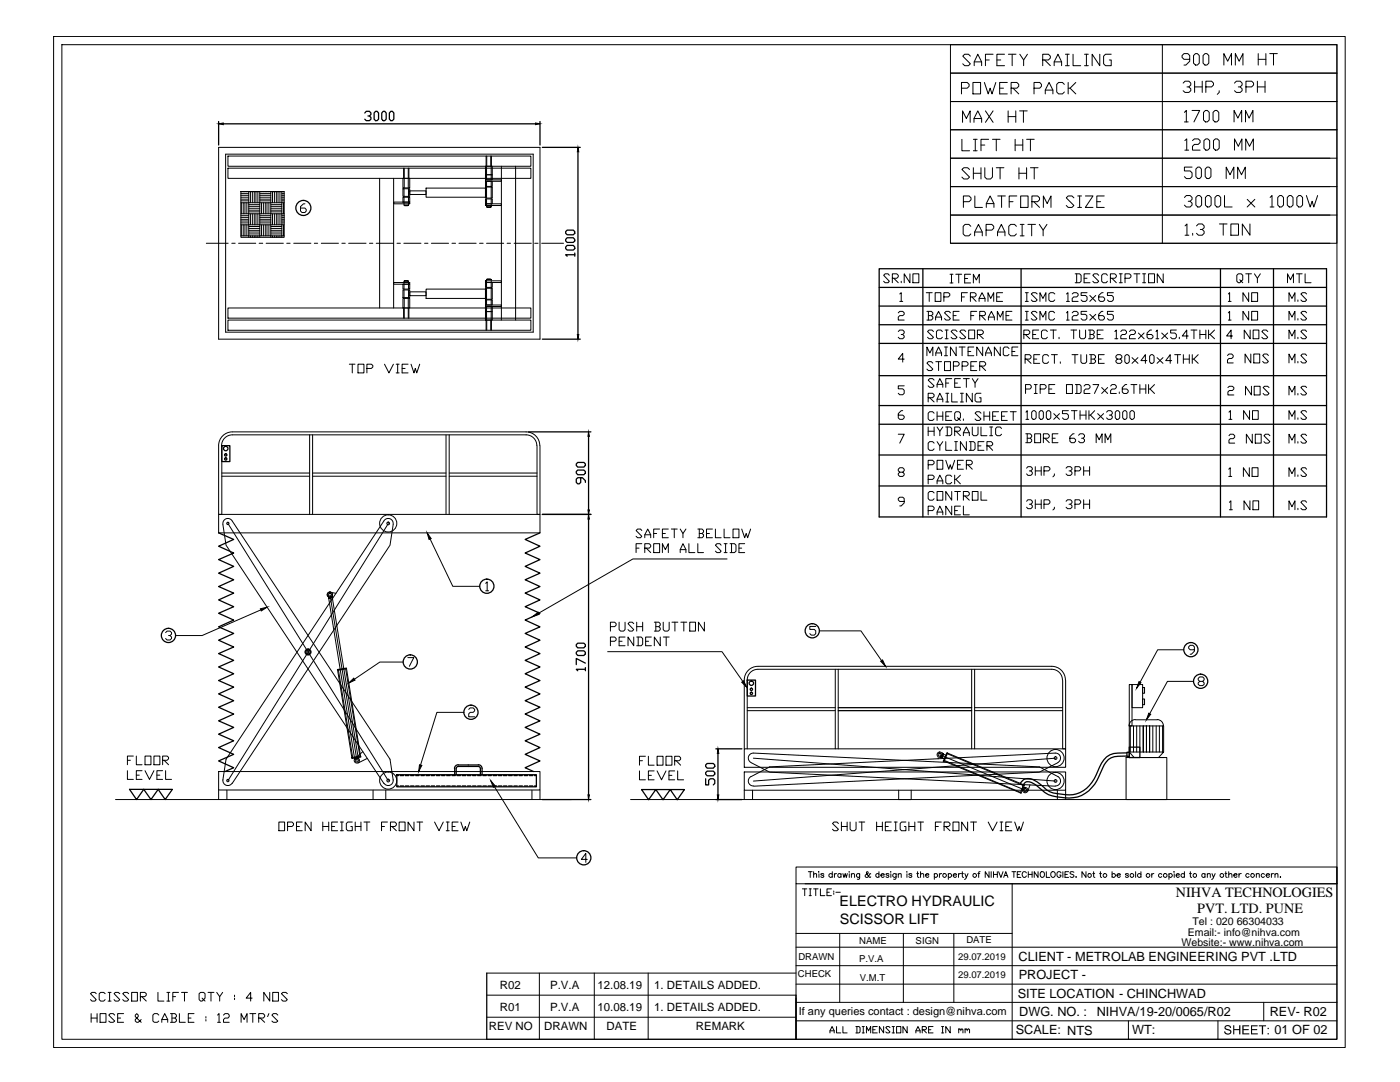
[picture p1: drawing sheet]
<svg xmlns="http://www.w3.org/2000/svg" width="279mm" height="216mm" viewBox="0 0 279 216" stroke-linecap="round" stroke-linejoin="round" font-family="sans-serif">
<defs><g id="words">
<g font-size="2.9">
<text x="167.5" y="180.9">ELECTRO HYDRAULIC</text>
<text x="167.6" y="184.4">SCISSOR LIFT</text>
</g>
<g font-size="2.8">
<text x="234.7" y="179">NIHVA TECHNOLOGIES</text>
<text x="238.9" y="182.2">PVT. LTD. PUNE</text>
</g>
<g font-size="2.5">
<text x="203.3" y="191.8">CLIENT - METROLAB ENGINEERING PVT .LTD</text>
<text x="203.3" y="195.4">PROJECT -</text>
<text x="203.1" y="199.1">SITE LOCATION - CHINCHWAD</text>
<text x="203.4" y="202.7">DWG. NO. :</text>
<text x="218.9" y="202.7">NIHVA/19-20/0065/R02</text>
<text x="253.4" y="202.7">REV- R02</text>
<text x="202.7" y="206.4">SCALE: NTS</text>
<text x="225.9" y="206.4">WT:</text>
<text x="254.4" y="206.4">01 OF 02</text>
</g>
<g font-size="2.3">
<text x="99.8" y="197.3">R02</text>
<text x="109.8" y="197.3">P.V.A</text>
<text x="119.2" y="197.3">12.08.19</text>
<text x="130.5" y="197.3">1. DETAILS ADDED.</text>
<text x="99.8" y="201.7">R01</text>
<text x="109.8" y="201.7">P.V.A</text>
<text x="119.2" y="201.7">10.08.19</text>
<text x="130.5" y="201.7">1. DETAILS ADDED.</text>
<text x="97.6" y="205.6">REV NO</text>
<text x="108.6" y="205.6">DRAWN</text>
<text x="121.1" y="205.6">DATE</text>
<text x="138.9" y="205.6">REMARK</text>
</g>
<text font-size="2.2" x="159.4" y="202.5">If any queries contact : design@nihva.com</text>
<g font-size="2.1">
<text x="238" y="184.6">Tel : 020 66304033</text>
<text x="235.8" y="188.8">Website:- www.nihva.com</text>
<text x="237.1" y="186.8">Email:- info@nihva.com</text>
</g>
<g font-size="1.9">
<text x="159.3" y="191.6">DRAWN</text>
<text x="171.5" y="188.3">NAME</text>
<text x="171.5" y="192">P.V.A</text>
<text x="182.7" y="188.3">SIGN</text>
<text x="191.2" y="191.5">29.07.2019</text>
<text x="192.9" y="188.2">DATE</text>
<text x="159.2" y="194.9">CHECK</text>
<text x="171.6" y="195.7">V.M.T</text>
<text x="191.2" y="195.1">29.07.2019</text>
</g>
</g></defs>
<!-- layer: 0 -->
<g fill="none" stroke="#000" stroke-width=".2">
<path d="M10.7 7.3h257.8v201.7h-257.8zM12.3 8.9h254.5v198.5h-254.5zM189.7 8.9h77.1v39.6h-77.1zM189.7 14.6h77.1M191.9 17.6h1.1l.4-.4v-.4l-.4-.3h-1.1v2.2M193.7 11.2l-.4-.4h-.8l-.4 .4 1.6 1.5-.4 .4h-.8l-.4-.4M194.2 16.5h1.5v2.2h-1.5zM194.4 13.1v-.8l.7-1.5 .8 1.5v.8M194.4 12.3h1.5M196.5 16.5l.7 2.2 .4-1.1 .4 1.1 .7-2.2M196.7 12h.7M198.2 10.8h-1.5v2.3"/>
<path d="M199 12h.7M199.5 17.6h.8M200.5 10.8h-1.5v2.3h1.5M201 16.5h-1.5v2.2h1.5M201.2 10.8h1.6M201.8 17.6h1.1l.4-.4v-.4l-.4-.3h-1.1v2.2M202 10.8v2.3M202.2 17.6l1.1 1.1M203.5 10.8l.8 1.2v1.1M205 10.8l-.7 1.2M206.4 17.6h1.1l.3-.4v-.4l-.3-.3h-1.1v2.2M208.1 12h1.1l.4-.4v-.4l-.4-.4h-1.1v2.3"/>
<path d="M208.5 12l1.1 1.1M208.6 18.7v-.7l.8-1.5 .7 1.5v.7M208.6 18h1.5M210.4 13.1v-.8l.7-1.5 .8 1.5v.8M210.4 12.3h1.5M212.4 16.8l-.4-.3h-.7l-.4 .3v1.6l.4 .3h.7l.4-.3M212.6 13.1h.8M212.6 10.8h.8M213 10.8v2.3M213.2 16.5v2.2M213.6 17.6l1.1 1.1M214.2 10.8v2.3h1.5"/>
<path d="M214.7 16.5l-1.1 1.1h-.4M216.4 13.1h.8M216.4 10.8h.8M216.8 10.8v2.3M219.5 10.8v2.3l-1.5-2.3v2.3M221.8 10.8h-1.2l-.4 .4v1.5l.4 .4h1.2v-1.1h-.4M232 8.9v39.6M236.1 16.6l.4-.4h.8l.3 .4v.4l-.3 .3h-.4M237.3 17.3l.3 .4v.4l-.3 .3h-.8l-.4-.3M237.4 11.8h-1.1l-.4-.3v-.4l.4-.4h.8l.3 .4v1.1l-.7 .8h-.4M238.2 11.1l.4-.4h.4l.3 .4v1.5l-.3 .4h-.4l-.4-.4zM238.4 16.2v2.2"/>
<path d="M238.4 17.3h1.5M239.9 16.2v2.2M240.1 11.1l.4-.4h.4l.3 .4v1.5l-.3 .4h-.4l-.4-.4zM240.7 17.3h1.1l.4-.3v-.4l-.4-.4h-1.1v2.2M243.3 18.1v.3l-.4 .4M244.2 13v-2.3l.8 1.5 .8-1.5v2.3M246.4 16.6l.3-.4h.8l.4 .4v.4l-.4 .3h-.4M246.5 13v-2.3l.8 1.5 .8-1.5v2.3M247.5 17.3l.4 .4v.4l-.4 .3h-.8l-.3-.3M248.7 17.3h1.1l.4-.3v-.4l-.4-.4h-1.1v2.2M250.9 17.3h1.6M250.9 16.2v2.2"/>
<path d="M251.1 10.7v2.3M251.1 11.8h1.5M252.5 16.2v2.2M252.6 10.7v2.3M253.4 10.7h1.5M254.2 10.7v2.3M43.6 29.4h64.2v38.3h-64.2zM45 30.8h61.4v35.5h-61.4zM45.5 31.1h60.4v2.1h-60.4zM45.5 33.6h60.4v2h-60.4zM48.1 38.2h8.6v9.2h-8.6zM48.1 38.3h8.6"/>
<path d="M48.1 39.7h1.5M48.1 39.4h1.5M48.1 39h1.5M48.1 38.6h1.5M48.2 38.2v.1M48.5 38.2v.1M48.9 38.2v.1M49.3 38.2v.1M49.6 38.2v9.2M50 38.3v2.2M50.4 38.3v2.2M50.7 38.3v2.2"/>
<path d="M51.1 38.3v2.2M51.5 38.3v2.2M51.8 38.2v9.2M51.8 39.7h2.2M51.8 39.4h2.2M51.8 39h2.2M51.8 38.6h2.2M52.2 38.2v.1M52.6 38.2v.1M52.9 38.2v.1M53.3 38.2v.1M53.7 38.2v.1"/>
<path d="M54 38.2v9.2M54.4 38.3v2.2M54.8 38.3v2.2M55.1 38.3v2.2M55.5 38.3v2.2M55.9 38.3v2.2M56.2 38.2v9.2M56.2 39.7h.5M56.2 39.4h.5M56.2 39h.5M56.2 38.6h.5M56.6 38.2v.1"/>
<path d="M75.8 35.6v25.9M78.6 35.6v25.9M80.4 37.7h1.4v1.5h-1.4zM80.4 35.6h1.4v1.9h-1.4zM80.4 39.4h1.4v.9h-1.4zM80.5 33.6v2M80.6 37.7v1.5M80.6 39.4v1.5M80.7 33.6v3.9M81.5 33.6v3.9M81.5 37.7v1.5M81.5 39.4v1.5"/>
<path d="M81.6 33.6v2M81.8 38.1h3.2v.7h-3.2zM85 37.5h11.9v1.9h-11.9zM96.9 37.3h1.3v2.2h-1.3zM96.9 35.9h3.2v.3h-3.2zM96.9 36.2h1.3v1h-1.3zM96.9 34.9h1.3v1h-1.3zM96.9 33.2h1.3v1.7h-1.3zM96.9 39.7h1.3v1h-1.3zM97 31.1v2.1M97.1 33.2v2.7M97.1 36.2v1"/>
<path d="M97.1 37.3v2.2M97.1 39.7v1.6M97.1 31.1v2.1M97.9 31.1v2.1M98 33.2v2.7M98 36.2v1M98 37.3v2.2M98 39.7v1.6M98.1 31.1v2.1M100.1 33.2v30.7M102.9 33.2v30.7M189.7 37.2h77.1"/>
<path d="M189.7 31.6h77.1M189.7 25.9h77.1M189.7 20.3h77.1M192 27.8v2.3h1.5M192.1 24.4v-2.3l.8 1.6 .7-1.6v2.3M193.5 33.8l-.4-.3h-.8l-.3 .3 1.5 1.5-.4 .4h-.8l-.3-.4M194.3 33.5v2.2M194.3 34.6h1.5M194.3 27.8h.7M194.3 30.1h.7M194.4 24.4v-.7l.7-1.6 .8 1.6v.7M194.4 23.7h1.5"/>
<path d="M194.5 39.1v2.3h1.6M194.6 27.8v2.3M195.8 33.5v2.2M195.8 28.9h.7M196.5 33.5v1.8l.4 .4h.8l.4-.4v-1.8M196.7 22.1l1.5 2.3M197.3 27.8h-1.5v2.3M198.1 27.8h1.5M198.2 22.1l-1.5 2.3M198.8 33.5h1.5M198.8 27.8v2.3M199.1 39.1h1.5"/>
<path d="M199.6 33.5v2.2M199.9 39.1v2.3M201.2 22.1v2.3M201.2 23.3h1.5M202.6 28.9h1.5M202.6 27.8v2.3M202.7 22.1v2.3M202.9 39.1h-1.5v2.3M203.4 34.6h1.5M203.4 33.5v2.2M203.5 22.1h1.5M203.7 39.1h1.5v2.3h-1.5z"/>
<path d="M204.1 27.8v2.3M204.2 22.1v2.3M204.9 33.5v2.2M204.9 27.8h1.5M205.6 33.5h1.6M205.6 27.8v2.3M206.4 33.5v2.2M214.3 39.5l-.4-.4h-.7l-.4 .4 1.5 1.5-.4 .4h-.7l-.4-.4M215.1 39.1h.7M215.5 39.1v2.3M216.6 39.1h1.5l-1.5 2.3h1.5M220.4 39.1h-1.5v2.3h1.5"/>
<path d="M236.4 39.4l.4-.4h.7l.4 .4v.4l-.4 .4h-.4M236.4 22.4l.4-.4v2.3M236.4 24.3h.7M236.5 28.1l.3-.4v2.3M236.5 30h.7M237.9 33.3h-1.5v.8h1.1l.4 .4v.7l-.4 .4h-.7l-.4-.4M237.9 22h1.5l-1.1 2.3M238 28.1l.4-.4h.7l.4 .4v.3l-.4 .4h-.7l-.4 .4v.8h1.5M238.7 39.4l.3-.4h.4l.4 .4v1.5l-.4 .4h-.4l-.3-.4zM238.7 33.7l.3-.4h.4l.4 .4v1.5l-.4 .4h-.4l-.3-.4zM240.2 22.4l.4-.4h.3l.4 .4v1.5l-.4 .4h-.3l-.4-.4zM240.3 28.1l.4-.4h.3l.4 .4v1.5l-.4 .4h-.3l-.4-.4z"/>
<path d="M240.5 33.7l.4-.4h.4l.4 .4v1.5l-.4 .4h-.4l-.4-.4zM240.6 39.4l.3-.4h.4l.4 .4v1.5l-.4 .4h-.4l-.3-.4zM242.1 22.4l.4-.4h.4l.3 .4v1.5l-.3 .4h-.4l-.4-.4zM242.2 28.1l.4-.4h.3l.4 .4v1.5l-.4 .4h-.3l-.4-.4zM242.5 39.4l.4-.4h.3l.4 .4v1.5l-.4 .4h-.3l-.4-.4zM244.4 39v2.3h1.5M244.7 35.6v-2.3l.8 1.6 .7-1.6v2.3M246.3 24.3v-2.3l.7 1.6 .8-1.6v2.3M246.4 30v-2.3l.7 1.5 .7-1.5v2.3M247 35.6v-2.3l.8 1.6 .7-1.6v2.3M248.6 24.3v-2.3l.7 1.6 .7-1.6v2.3M248.6 30v-2.3l.8 1.5 .7-1.5v2.3"/>
<path d="M248.9 39.8l1.5 1.5M250.4 39.8l-1.5 1.5M253.5 39.4l.4-.4v2.3M255 39.4l.4-.4h.4l.3 .4v1.5l-.3 .4h-.4l-.4-.4zM256.9 39.4l.4-.4h.4l.3 .4v1.5l-.3 .4h-.4l-.4-.4zM258.8 39.4l.4-.4h.4l.4 .4v1.5l-.4 .4h-.4l-.4-.4zM260.7 39l.8 2.3 .4-1.1 .3 1.1 .8-2.3M41.2 48.5h4.3M46.3 48.5h.6M47.6 48.5h3.4M48.1 40.5h8.6M48.1 42.7h8.6"/>
<path d="M48.1 44.9h8.6M48.1 47.1h8.6M48.1 40.1h1.5M48.1 44.5h1.5M48.1 44.1h1.5M48.1 43.8h1.5M48.1 43.4h1.5M48.1 43h1.5M48.2 40.5v2.2M48.2 44.9v2.2M48.5 40.5v2.2M48.5 44.9v2.2"/>
<path d="M48.9 40.5v2.2M48.9 44.9v2.2M49.3 40.5v2.2M49.3 44.9v2.2M49.6 42.3h2.2M49.6 46.7h2.2M49.6 41.9h2.2M49.6 46.3h2.2M49.6 41.6h2.2M49.6 46h2.2M49.6 41.2h2.2M49.6 45.6h2.2"/>
<path d="M49.6 40.8h2.2M49.6 45.2h2.2M50 42.7v2.2M50 47.1v.3M50.4 42.7v2.2M50.4 47.1v.3M50.7 42.7v2.2M50.7 47.1v.3M51.1 42.7v2.2M51.1 47.1v.3M51.5 42.7v2.2M51.5 47.1v.3"/>
<path d="M51.7 48.5h.7M51.8 40.1h2.2M51.8 44.5h2.2M51.8 44.1h2.2M51.8 43.8h2.2M51.8 43.4h2.2M51.8 43h2.2M52.2 40.5v2.2M52.2 44.9v2.2M52.6 40.5v2.2M52.6 44.9v2.2M52.9 40.5v2.2"/>
<path d="M52.9 44.9v2.2M53.1 48.5h3.4M53.3 40.5v2.2M53.3 44.9v2.2M53.7 40.5v2.2M53.7 44.9v2.2M54 42.3h2.2M54 46.7h2.2M54 41.9h2.2M54 46.3h2.2M54 41.6h2.2M54 46h2.2"/>
<path d="M54 41.2h2.2M54 45.6h2.2M54 40.8h2.2M54 45.2h2.2M54.4 42.7v2.2M54.4 47.1v.3M54.8 42.7v2.2M54.8 47.1v.3M55.1 42.7v2.2M55.1 47.1v.3M55.5 42.7v2.2M55.5 47.1v.3"/>
<path d="M55.9 42.7v2.2M55.9 47.1v.3M56.2 40.1h.5M56.2 44.5h.5M56.2 44.1h.5M56.2 43.8h.5M56.2 43.4h.5M56.2 43h.5M56.6 40.5v2.2M56.6 44.9v2.2M57.2 48.5h.7M58.6 48.5h3.4"/>
<path d="M60.9 40.7h-.3l-.6 .5v.9l.3 .3h.6l.2-.3v-.3l-.2-.3h-.9M62.7 48.5h.7M64.1 48.5h3.4M68.2 48.5h.7M69.6 48.5h3.5M73.7 48.5h.7M75.1 48.5h3.4M78.6 40.3h3.2v.4h-3.2zM78.6 56.4h3.2v.3h-3.2zM79.2 48.5h.7M80.4 57.9h1.4v1.5h-1.4zM80.4 59.5h1.4v2h-1.4z"/>
<path d="M80.4 56.7h1.4v1h-1.4zM80.6 48.5h3.4M80.6 40.9h.9l-.1 .1h-.6zM80.6 56.1l.2-.1h.6l.1 .1zM80.6 56.1v1.6M80.6 57.9v1.5M80.7 59.5v4M81.5 59.5v4M81.5 56.1v1.6M81.5 57.9v1.5M81.8 58.2h3.2v.8h-3.2zM84.7 48.5h.7"/>
<path d="M85 57.7h11.9v1.8h-11.9zM86.1 48.5h3.4M90.2 48.5h.7M91.6 48.5h3.4M95.7 48.5h.7M96.9 40.7h3.2v.3h-3.2zM96.9 57.5h1.3v2.2h-1.3zM96.9 59.8h1.3v1.1h-1.3zM96.9 56h3.2v.4h-3.2zM96.9 56.4h1.3v.9h-1.3zM97.1 41.3h.9l-.1 .1h-.7zM97.1 55.8l.1-.1 .8 .1z"/>
<path d="M97.1 55.8v1.5M97.1 57.5v2.2M97.1 59.8v1.1M97.1 48.5h3.4M98 55.8v1.5M98 57.5v2.2M98 59.8v1.1M101.2 48.5h.7M102.6 48.5h3.4M106.7 48.5h.7M108.1 48.5h4.4M177.5 54.9l-.3-.3h-.6l-.3 .3 1.2 1.2-.3 .3h-.6l-.3-.3"/>
<path d="M178.1 55.5h.9l.3-.3v-.3l-.3-.3h-.9v1.8M178.4 55.5l.9 .9M179.6 58.7l.3-.3v1.7M179.9 56.1v.3M181.6 54.6v1.8l-1.1-1.8v1.8M182.2 54.6h1.2v1.8h-1.2zM184.9 58.4h1.1M185.4 58.4v1.7M186.6 58.4h1.2v1.7h-1.2zM188.4 59.3h.9l.3-.3v-.3l-.3-.3h-.9v1.7M189.6 54.7h.6M189.6 56.5h.6"/>
<path d="M189.7 48.5h75.7M189.7 42.9h77.1M189.9 54.7v1.8M190.7 54.7h1.2M191.3 54.7v1.8M191.9 59.3h.6M192.3 40.2h1.1l.4-.3v-.4l-.4-.4h-1.1v2.3M192.5 55.6h.6M193.1 58.4h-1.2v1.7M193.7 59.3h.8l.3-.3v-.3l-.3-.3h-.8v1.7M193.7 54.7h-1.2v1.8h1.2M193.7 45.2l-.3-.4h-.8l-.4 .4v1.5l.4 .4h.8l.3-.4"/>
<path d="M194 59.3l.8 .8M194.3 56.5v-1.8l.5 1.2 .6-1.2v1.8M194.5 47.1v-.8l.8-1.5 .7 1.5v.8M194.5 46.3h1.5M195.4 59.5h1.2M196.8 45.9h1.1l.4-.4v-.3l-.4-.4h-1.1v2.3M196.8 41.4v-.8l.8-1.5 .8 1.5v.8M196.8 40.6h1.6M198.9 59.3h.6M199.1 47.1v-.8l.7-1.5 .8 1.5v.8M199.1 46.3h1.5M200.1 58.4h-1.2v1.7h1.2"/>
<path d="M201.4 40.2h.8M202.8 45.2l-.3-.4h-.8l-.4 .4v1.5l.4 .4h.8l.3-.4M203.6 47.1h.8M203.6 44.8h.8M204 44.8v2.3M204.6 58.4h.6M204.9 58.4v1.7M205.1 44.8h1.6M205.9 44.8v2.3M205.9 40.2h1.2l.4-.3v-.4l-.4-.4h-1.2v2.3M206.3 40.2l1.2 1.2M207 58.7l-.3-.3h-.6l-.3 .3 1.2 1.1-.3 .3h-.6l-.3-.3"/>
<path d="M207.4 44.8l.8 1.1v1.2M208.2 41.4v-2.3l.8 1.5 .7-1.5v2.3M208.9 44.8l-.7 1.1M210.5 58.7l-.3-.3h-.6l-.3 .3v1.1l.3 .3h.6l.3-.3M212.8 58.7l.3-.3v1.7M214 58.7l.3-.3h.6l.3 .3v.3l-.3 .3h-.6l-.3 .2v.6h1.2M214.6 54.6h.9l.3 .3v1.2l-.3 .3h-.9M214.9 54.6v1.8M215.1 41.4h.7M216.4 55.5h.5M216.9 58.4h-1.1v.6h.8l.3 .3v.5l-.3 .3h-.5l-.3-.3M217.5 59l1.2 1.1"/>
<path d="M217.5 54.6h-1.1v1.8h1.1M218.7 59l-1.2 1.1M218.9 40.2h.8M219.3 54.9l-.3-.3h-.6l-.3 .3 1.2 1.2-.3 .3h-.6l-.3-.3M220.2 58.4h-.3l-.6 .6v.8l.3 .3h.6l.3-.3v-.3l-.3-.2h-.9M221 54.9l-.2-.3h-.6l-.3 .3v1.2l.3 .3h.6l.2-.3M221.6 55.5h.9l.3-.3v-.3l-.3-.3h-.9v1.8M221.9 55.5l.9 .9M222.2 58.4h-1.2v.6h.9l.3 .3v.5l-.3 .3h-.6l-.3-.3M223.4 56.4h.6M223.4 54.6h.6M223.7 54.6v1.8"/>
<path d="M224.5 55.5h.9l.3-.3v-.3l-.3-.3h-.9v1.8M226.3 54.6h1.2M226.9 54.6v1.8M228 56.4h.6M228 54.6h.6M228.3 54.6v1.8M229.2 54.6h1.2v1.8h-1.2zM232.1 54.6v1.8l-1.1-1.8v1.8M236.5 45.1l.4-.4v2.2M236.5 46.9h.8M237.5 40.2l.4 .3v.4l-.4 .4h-.7l-.4-.4M238 46.6v.3"/>
<path d="M238.8 45.1l.4-.4h.7l.4 .4v.4l-.4 .3h-.3M239.9 45.8l.4 .4v.4l-.4 .3h-.7l-.4-.3M243.4 44.7h1.5M244.1 44.7v2.2M245.1 58.7l.3-.3v1.7M245.6 44.7h1.6v2.2h-1.6zM247.4 55.8l.3 .3-.3 .3h-.3l-.3-.3v-1.2l.3-.3h.6l.3 .3v.9l-.3 .3 .3 .3M248.6 54.6h1.2M249.2 58.4v1.7l-1.1-1.7v1.7M249.2 54.6v1.8M249.5 44.7v2.2l-1.6-2.2v2.2M249.8 58.4h1.2v1.7h-1.2z"/>
<path d="M250.3 54.6l.6 .9v.9M251.5 54.6l-.6 .9M253.5 41.3h.7M256.9 56.4v-1.8l.6 1.2 .6-1.2v1.8M258.7 54.6h1.2M259 59.8v.3M259.3 54.6v1.8M260.5 54.6v1.8h1.1M260.8 58.7l-.3-.3h-.6l-.3 .3 1.2 1.1-.3 .3h-.6l-.3-.3M45.5 63.9h60.4v2h-60.4zM45.5 61.5h60.4v2h-60.4zM69.7 72.7h1.2"/>
<path d="M70.3 72.7v1.7M71.4 72.7h1.2v1.7h-1.2zM73.2 73.5h.9l.3-.3v-.3l-.3-.2h-.9v1.7M76.7 72.7l.9 1.7 .9-1.7M79.1 72.7h.6M79.1 74.4h.6M79.4 72.7v1.7M80.2 73.5h.6M80.5 61.5v2M81.4 72.7h-1.2v1.7h1.2M81.6 61.5v2M82 72.7l.6 1.7 .3-.9 .3 .9 .6-1.7"/>
<path d="M96.9 60.9h3.2v.3h-3.2zM96.9 61.2h1.3v1h-1.3zM96.9 62.2h1.3v1.7h-1.3zM97 63.9v2M97.1 61.2v2.7M97.1 63.9v2M97.9 63.9v2M98 61.2v2.7M98.1 63.9v2M179.3 62.4l.3-.3h.6l.3 .3v.3l-.3 .3h-.6l-.3 .3v.6h1.2M179.3 66.2l.3-.3h.6l.3 .3v.2l-.3 .3h-.3M179.6 60.1h.6"/>
<path d="M180.2 66.7l.3 .3v.3l-.3 .3h-.6l-.3-.3M180.5 71.7h-1.2l.9-1.2v1.7M180.5 77h-1.2v.6h.9l.3 .3v.6l-.3 .3h-.6l-.3-.3M185 62.1h.9l.3 .3v.3l-.3 .3M185 71v-1.8l.6 1.2 .6-1.2v1.8M185.2 79.4h.9l.3-.3v-.3l-.3-.3h-.9v1.7M185.3 63h.6l.3 .3v.3l-.3 .3h-.9M185.3 62.1v1.8M185.5 79.4l.9 .8M186.2 72.5l-.3-.3h-.6l-.3 .3 1.2 1.1-.3 .3h-.6l-.3-.3M186.3 66.2l-.3-.3h-.6l-.3 .3 1.2 1.1-.3 .3h-.6l-.3-.3M186.4 75.8l-.3-.2h-.6l-.3 .2 1.2 1.2-.3 .3h-.6l-.3-.3"/>
<path d="M186.7 63.9v-.6l.6-1.2 .6 1.2v.6M186.7 63.3h1.2M186.8 71v-.6l.5-1.2 .6 1.2v.6M186.8 70.4h1.1M186.8 72.2h1.1M187 77.3v-.6l.6-1.1 .6 1.1v.6M187 76.7h1.2M187 79.7h1.2M187.3 72.2v1.7M188.1 66.2l-.3-.3h-.6l-.3 .3v1.1l.3 .3h.6l.3-.3M188.5 72.2h1.2v1.7h-1.2zM188.5 69.2h.6"/>
<path d="M188.5 71h.6M188.6 67.6h.6M188.6 65.9h.6M188.8 76.4h.5M188.8 78.5h.5M188.8 69.2v1.8M188.9 65.9v1.7M189 78.5v1.7M189.7 62.4l-.3-.3h-.6l-.3 .3 1.2 1.2-.3 .3h-.6l-.3-.3M189.9 75.6h-1.1v1.7M189.9 78.5v1.7h1.2M190.2 63h.6"/>
<path d="M190.3 73.1h.8l.3-.3v-.3l-.3-.3h-.8v1.7M190.5 76.4h.6M190.8 69.2v1.8l-1.1-1.8v1.8M191 66.2l-.3-.3h-.6l-.3 .3 1.2 1.1-.3 .3h-.6l-.3-.3M191.4 62.1h-1.2v1.8h1.2M191.4 69.2h1.2M191.7 75.6h-1.2v1.7h1.2M191.7 78.5h.6M192 78.5v1.7M192 73.1h.9l.3-.3v-.3l-.3-.3h-.9v1.7M192 69.2v1.8M192.3 75.6h1.1"/>
<path d="M192.7 66.2l-.3-.3h-.6l-.3 .3 1.2 1.1-.3 .3h-.6l-.3-.3M192.9 75.6v1.7M193.2 70.1h.5M193.3 65.9h1.2v1.7h-1.2zM193.7 63h.6M193.7 73.1h.6M194 75.6l.6 .8v.9M194 78.5v1.7l-1.1-1.7v1.7M194.3 69.2h-1.1v1.8h1.1M194.9 62.1h-1.2v1.8M194.9 72.2h-1.2v1.7h1.2M195.1 66.7h.8l.3-.3v-.2l-.3-.3h-.8v1.7"/>
<path d="M195.2 75.6l-.6 .8M195.4 66.7l.8 .9M195.4 60.1v-.6l.6-1.1 .6 1.1v.6M195.5 63h.9l.3-.3v-.3l-.3-.3h-.9v1.8M195.5 73.1h.9l.3-.3v-.3l-.3-.3h-.9v1.7M195.8 78.5h-.9l-.3 .3v1.2l.3 .2h.9v-.8h-.3M195.8 63l.9 .9M195.8 73.1l.9 .8M196.1 69.2v1.8l-1.2-1.8v1.8M196.7 71v-.6l.6-1.2 .6 1.2v.6M196.7 70.4h1.2M197.2 60.1v-1.7l.5 1.1 .6-1.1v1.7"/>
<path d="M197.3 63.9v-.6l.6-1.2 .5 1.2v.6M197.3 63.3h1.1M199 63.9v-1.8l.6 1.2 .6-1.2v1.8M199.6 69.2v1.8l-1.2-1.8v1.8M200.8 63h.6M201.4 69.5l-.3-.3h-.6l-.3 .3v1.2l.3 .3h.6l.3-.3M202 62.1h-1.2v1.8h1.2M202 70.1h.6M203.1 69.2h-1.1v1.8h1.1M204.3 66.7h.9l.3-.3v-.2l-.3-.3h-.9v1.7M204.6 71.7h.9l.3-.3v-.3l-.3-.3h-.9v1.7M204.6 60.1h.6"/>
<path d="M204.6 62.1h.6M204.6 63.9h.6M204.6 66.7l.9 .9M204.7 77.6h.9l.2-.3v-.3l-.2-.3h-.9v1.8M204.9 71.7l.9 .8M204.9 62.1v1.8M206.1 66.7h.6M206.3 71.7h.6M206.4 76.7h.6M206.4 78.5h.6M206.7 76.7v1.8M207 62.4l-.3-.3h-.6l-.3 .3 1.2 1.2-.3 .3h-.6l-.3-.3"/>
<path d="M207.3 65.9h-1.2v1.7h1.2M207.5 70.8h-1.2v1.7h1.2M207.5 60.1v-1.7l.6 1.1 .6-1.1v1.7M207.5 63.9v-1.8l.6 1.2 .6-1.2v1.8M207.6 77.6h.9l.3-.3v-.3l-.3-.3h-.9v1.8M209 66.2l-.3-.3h-.6l-.3 .3v1.1l.3 .3h.6l.3-.3M209.3 71.1l-.3-.3h-.6l-.3 .3v1.1l.3 .3h.6l.3-.3M209.3 77.6h.6M209.6 65.9h1.2M209.8 70.8h1.2M210.2 65.9v1.7M210.4 70.8v1.7"/>
<path d="M210.5 62.4l-.3-.3h-.6l-.3 .3v1.2l.3 .3h.6l.3-.3M210.5 76.7h-1.2v1.8h1.2M211.4 67.3v.3M211.6 72.2v.3M212.8 62.4l.3-.3v1.8M212.8 76.7h1.2v1.8h-1.2zM212.8 60.1h.6M212.8 63.9h.6M213.7 65.9h1.2M213.9 70.8h1.2M214 62.4l.3-.3h.6l.3 .3v.3l-.3 .3h-.6l-.3 .3v.6h1.2M214.3 65.9v1.7"/>
<path d="M214.5 70.8v1.7M214.6 76.7h.9l.3 .3v1.2l-.3 .3h-.9M214.9 76.7v1.8M215.5 65.9v1.4l.3 .3h.6l.2-.3v-1.4M215.7 70.8v1.4l.3 .3h.6l.3-.3v-1.4M216.4 77l.2-.3h.6l.3 .3v.3l-.3 .3h-.6l-.2 .3v.6h1.1M216.9 62.1h-1.1v.6h.8l.3 .3v.6l-.3 .3h-.5l-.3-.3M217.2 65.9h.9l.3 .3v.2l-.3 .3M217.5 70.8h.8l.3 .3v.3l-.3 .3M217.5 62.7l1.2 1.2M217.5 66.7h.6l.3 .3v.3l-.3 .3h-.9M217.5 65.9v1.7"/>
<path d="M217.7 71.7h.6l.3 .3v.2l-.3 .3h-.8M217.7 70.8v1.7M218.1 76.7h1.2l-.9 1.8M218.7 62.7l-1.2 1.2M219 66.7h.6M219.2 71.7h.6M219.9 77.3l1.2 1.2M220.1 62.1h-.3l-.5 .6v.9l.2 .3h.6l.3-.3v-.3l-.3-.3h-.8M220.2 65.9h-1.2v1.7h1.2M220.4 70.8h-1.2v1.7h1.2M221.1 77.3l-1.2 1.2M221.6 77l.3-.3h.6l.3 .3v.3l-.3 .3h-.6l-.3 .3v.6h1.2"/>
<path d="M222.2 62.1h-1.2v.6h.9l.3 .3v.6l-.3 .3h-.6l-.3-.3M222.5 66.2l.3-.3v1.7M222.5 67.6h.6M223 71.7l-.3-.3v-.3l.3-.3h.6l.3 .3v.3l-.3 .3h-.6l-.3 .3v.2l.3 .3h.6l.3-.3v-.2l-.3-.3M223.4 78.2v.3M223.7 66.2l.3-.3h.5l.3 .3v.2l-.3 .3h-.5l-.3 .3v.6h1.1M224.5 71.1l.3-.3h.3l.3 .3v1.1l-.3 .3h-.3l-.3-.3zM224.9 76.7h-.3l-.6 .6v.9l.3 .3h.6l.3-.3v-.3l-.3-.3h-.9M225.4 66.2l.3-.3h.6l.3 .3v.2l-.3 .3h-.6l-.3 .3v.6h1.2M225.7 76.7h1.2M225.9 71.4l1.2 1.1M226.3 76.7v1.8"/>
<path d="M227.1 71.4l-1.2 1.1M227.2 66.4l1.1 1.2M227.5 76.7v1.8M227.5 77.6h1.2M228.3 66.4l-1.1 1.2M228.7 76.7v1.8M228.9 72h-1.2l.9-1.2v1.7M229.2 76.7v1.8M229.4 71.1l.3-.3h.3l.3 .3v1.1l-.3 .3h-.3l-.3-.3zM229.5 77.6l.9 .9M229.8 65.9h-.3l-.6 .5v.9l.3 .3h.6l.3-.3v-.3l-.3-.3h-.9M230.4 76.7l-.9 .9h-.3"/>
<path d="M230.7 66.2l.3-.3v1.7M230.7 67.6h.6M230.9 71.4l1.2 1.1M231.8 66.4l1.2 1.2M232.1 71.4l-1.2 1.1M233 66.4l-1.2 1.2M233.8 72h-1.2l.9-1.2v1.7M234.4 70.8h1.2M234.8 65.9h-1.2v.5h.9l.3 .3v.6l-.3 .3h-.6l-.3-.3M235 70.8v1.7M235.4 67.3v.3M236.2 71.7h1.1"/>
<path d="M236.2 70.8v1.7M237.1 67h-1.1l.8-1.1v1.7M237.3 70.8v1.7M237.7 65.9h1.2M237.9 70.8v1.7M238.2 71.7l.9 .8M238.3 65.9v1.7M239.1 70.8l-.9 .9h-.3M239.5 66.7h1.2M239.5 65.9v1.7M240.7 65.9v1.7M241.2 65.9v1.7"/>
<path d="M241.5 66.7l.9 .9M242.4 65.9l-.9 .8h-.3M245 70.9l.3-.3h.5l.3 .3v.3l-.3 .3h-.5l-.3 .3v.6h1.1M245.1 77.3l.2-.2h.6l.3 .2v.3l-.3 .3h-.6l-.2 .3v.6h1.1M245.1 62.4l.3-.3v1.8M245.1 60.1h.6M245.1 63.9h.6M246 67h-1.2l.9-1.1v1.7M249.2 62.1v1.8l-1.1-1.8v1.8M249.5 65.9v1.7l-1.2-1.7v1.7M249.6 70.6v1.8l-1.1-1.8v1.8M249.8 77.1v1.7l-1.2-1.7v1.7"/>
<path d="M249.8 62.1h1.2v1.8h-1.2zM250.1 65.9h1.1v1.7h-1.1zM250.2 70.6h1.2v1.8h-1.2zM250.3 77.1h1.2v1.7h-1.2zM253 66.2l-.3-.3h-.6l-.3 .3 1.2 1.1-.3 .3h-.6l-.3-.3M253.1 70.9l-.3-.3h-.5l-.3 .3 1.1 1.2-.3 .3h-.5l-.3-.3M253.3 77.3l-.3-.2h-.6l-.3 .2 1.2 1.2-.3 .3h-.6l-.3-.3M257.2 60.1v-1.7l.6 1.1 .6-1.1v1.7M257.2 63.9v-1.8l.6 1.2 .6-1.2v1.8M257.2 67.6v-1.7l.6 1.1 .6-1.1v1.7M257.2 72.4v-1.8l.6 1.2 .6-1.2v1.8M257.2 78.8v-1.7l.6 1.1 .6-1.1v1.7"/>
<path d="M259 63.6v.3M259 67.3v.3M259 72.1v.3M259 78.5v.3M260.8 62.4l-.3-.3h-.6l-.3 .3 1.2 1.2-.3 .3h-.6l-.3-.3M260.8 66.2l-.3-.3h-.6l-.3 .3 1.2 1.1-.3 .3h-.6l-.3-.3M260.8 70.9l-.3-.3h-.6l-.3 .3 1.2 1.2-.3 .3h-.6l-.3-.3M260.8 77.3l-.3-.2h-.6l-.3 .2 1.2 1.2-.3 .3h-.6l-.3-.3M44.3 95h17.5M44.3 94.4h17.5M46.4 86.2a2.73 2.73 0 0 0-2.8 2.7v13.7h.7v-13.7M46.4 86.8a2.14 2.14 0 0 0-2.2 2.1"/>
<path d="M46.4 86.2h58.6M46.4 86.8h58.6M61.8 86.8v15.8M62.4 95h26.6M62.4 94.4h26.6M62.4 86.8v15.8M89 86.8v15.8M89.6 95h17.6M89.6 94.4h17.6M89.6 86.8v15.8M105 86.2a2.73 2.73 0 0 1 2.7 2.7M105 86.8a2.14 2.14 0 0 1 2.1 2.1"/>
<path d="M107.2 88.9v13.7h.6v-13.7M179.3 86.6h1.2l-.9 1.8M179.6 94.2l-.3-.3v-.3l.3-.3h.6l.3 .3v.3l-.3 .3h-.6l-.3 .3v.3l.3 .3h.6l.3-.3v-.3l-.3-.3M180.2 81.9h-.3l-.6 .6v.9l.3 .3h.6l.3-.3v-.3l-.3-.3h-.9M185.2 92.7h.9l.3-.3v-.3l-.3-.3h-.9v1.8M185.2 95.7h.9l.3-.3v-.3l-.3-.3h-.9v1.7M185.2 85.2v1.7M185.2 86h1.2M186.4 82.5l-.3-.3h-.6l-.3 .3v1.1l.3 .3h.6l.3-.3M186.4 88.4l-.3-.3h-.6l-.3 .3v1.2l.3 .3h.6l.3-.3M186.4 98.4l-.3-.3h-.6l-.3 .3v1.1l.3 .3h.6l.3-.3M186.4 85.2v1.7"/>
<path d="M187 80.2v-.5l.6-1.2 .6 1.2v.5M187 85.2l.6 .8v.9M187 88.1l.6 .9v.9M187 91.8h1.2v1.8h-1.2zM187 96.5v-.5l.6-1.2 .6 1.2v.5M187 98.1h1.2v1.7h-1.2zM187 82.2v1.7M187 83h1.2M187 96h1.2M188.2 82.2v1.7M188.2 85.2l-.6 .8M188.2 88.1l-.6 .9"/>
<path d="M188.8 85.2h.8l.3 .3v1.1l-.3 .3h-.8M188.8 88.1v1.8h1.1M188.8 91.8l.5 1.8 .3-.9 .3 .9 .6-1.8M188.8 80.2h.5M188.8 83h.5M189 85.2v1.7M189.9 82.2h-1.1v1.7h1.1M189.9 95.1l-.3-.3h-.6l-.2 .3v1.2l.2 .2h.6l.3-.2M189.9 98.1v1.7l-1.1-1.7v1.7M190.5 86h.9l.3-.2v-.3l-.3-.3h-.9v1.7M190.5 88.1h.6M190.5 89.9h.6"/>
<path d="M190.5 94.8v1.7M190.5 98.1h1.2M190.8 86l.9 .9M190.8 88.1v1.8M190.8 95.7l.9 .8M191.1 83.3l.3 .3-.3 .3h-.3l-.3-.3v-1.1l.3-.3h.6l.3 .3v.8l-.3 .3 .3 .3M191.1 92.7h.6M191.1 98.1v1.7M191.7 94.8l-.9 .9h-.3M191.7 80.2h.6M192.3 86.9v-.6l.6-1.1 .5 1.1v.6M192.3 91.8h-1.2v1.8h1.2"/>
<path d="M192.3 99h.9l.2-.3v-.3l-.2-.3h-.9v1.7M192.3 83.6v.3M192.3 86.3h1.1M192.6 99l.8 .8M192.9 88.1v1.8l-1.2-1.8v1.8M192.9 92.7h.8l.3-.3v-.3l-.3-.3h-.8v1.8M193.2 92.7l.8 .9M193.4 88.1h.9l.3 .3v1.2l-.3 .3h-.9M193.7 88.1v1.8M194 85.2v1.4l.3 .3h.6l.3-.3v-1.4M194 98.1h1.2v1.7h-1.2zM195.2 89h.6"/>
<path d="M195.8 82.5l-.3-.3h-.6l-.3 .3 1.2 1.1-.3 .3h-.6l-.3-.3M195.8 85.2v1.7h1.2M195.8 98.1v1.7h1.2M196.4 88.1h-1.2v1.8h1.2M196.4 83h1.1M196.4 82.2v1.7M197 89h.8l.3-.3v-.3l-.3-.3h-.8v1.8M197.3 89l.8 .9M197.5 82.2v1.7M197.5 85.2h.6M197.5 86.9h.6M197.8 85.2v1.7"/>
<path d="M198.1 83h.6M199.3 82.2h-1.2v1.7h1.2M199.9 85.5l-.3-.3h-.6l-.3 .3v1.1l.3 .3h.6l.3-.3M199.9 83h.6M201 82.2h-1.1v1.7h1.1M201.6 82.2h1.2M202.2 82.2v1.7M204.7 86.6h.9l.3 .3v.3l-.3 .2M204.8 82.2l.2-.3v1.8M204.8 83.7h.5M204.9 93.4l.2-.3h.6l.3 .3v.3l-.3 .3h-.3M205 87.4h.6l.3 .3v.3l-.3 .3h-.9"/>
<path d="M205 86.6v1.7M205.7 94l.3 .3v.3l-.3 .3h-.6l-.2-.3M205.9 82.2l.3-.3h.3l.3 .3v1.2l-.3 .3h-.3l-.3-.3zM206.5 86.6h1.2v1.7h-1.2zM206.6 93.1v1.8M206.6 99.7v1.8M206.6 94h1.2M207.4 82.2l.3-.3h.3l.2 .3v1.2l-.2 .3h-.3l-.3-.3zM207.8 93.1v1.8M207.8 99.7v1.8M208.2 87.4h.9l.3-.2v-.3l-.3-.3h-.9v1.7M208.4 94h.8l.3-.3v-.3l-.3-.3h-.8v1.8"/>
<path d="M208.5 87.4l.9 .9M208.8 82.2l.3-.3h.3l.3 .3v1.2l-.3 .3h-.3l-.3-.3zM210 87.4h.6M210.3 82.5l1.1 1.2M210.4 94.6v.3l-.3 .3M211.1 86.6h-1.1v1.7h1.1M211.4 82.5l-1.1 1.2M212.8 93.4l.2-.3h.6l.3 .3v.3l-.3 .3h-.3M213.2 81.9h-1.2v.6h.9l.3 .3v.6l-.3 .3h-.6l-.3-.3M213.6 94l.3 .3v.3l-.3 .3h-.6l-.2-.3M213.8 81.9h1.2M214.4 86.6h-.3l-.6 .6v.8l.3 .3h.6l.3-.3v-.3l-.3-.3h-.9"/>
<path d="M214.4 81.9v1.8M214.5 94h.9l.3-.3v-.3l-.3-.3h-.9v1.8M215.3 86.9l.2-.3h.6l.3 .3v.3l-.3 .2h-.3M215.5 81.9v1.8M215.5 82.8h1.2M216.1 87.4l.3 .3v.3l-.3 .3h-.6l-.2-.3M216.3 94h1.2M216.3 93.1v1.8M216.3 99.7v1.8M216.7 81.9v1.8M217.3 81.9v1.8M217.5 93.1v1.8"/>
<path d="M217.5 99.7v1.8M217.6 82.8l.9 .9M218.5 81.9l-.9 .9h-.3M218.8 88.3v-1.7l.6 1.1 .5-1.1v1.7M219.1 82.5l1.1 1.2M220.2 82.5l-1.1 1.2M220.5 88.3v-1.7l.6 1.1 .6-1.1v1.7M220.8 82.2l.3-.3h.6l.3 .3v.3l-.3 .3h-.3M221.7 82.8l.3 .3v.3l-.3 .3h-.6l-.3-.3M222.6 82.2l.3-.3h.3l.3 .3v1.2l-.3 .3h-.3l-.3-.3zM224.1 82.2l.3-.3h.2l.3 .3v1.2l-.3 .3h-.2l-.3-.3zM225.8 81.9h.3l.3 .3v1.2l-.3 .3h-.3l-.3-.3v-1.2z"/>
<path d="M245.2 93.6l.3-.3v1.8M245.2 95.1h.6M245.3 82.2l.3-.3v1.8M245.3 86.9l.2-.3h.6l.3 .3v.3l-.3 .3h-.6l-.2 .3v.6h1.1M245.3 83.7h.6M249.3 93.3v1.8l-1.2-1.8v1.8M249.4 81.9v1.8l-1.2-1.8v1.8M249.5 99.9v1.8l-1.2-1.8v1.8M249.9 93.3h1.2v1.8h-1.2zM249.9 86.6v1.8l-1.2-1.8v1.8M250 81.9h1.1v1.8h-1.1zM250 99.9h1.2v1.8h-1.2z"/>
<path d="M250.5 86.6h1.2v1.8h-1.2zM253.4 86.9l-.3-.3h-.6l-.2 .3 1.1 1.2-.3 .3h-.6l-.2-.3M257.2 83.7v-1.8l.6 1.2 .6-1.2v1.8M257.2 88.4v-1.8l.6 1.2 .6-1.2v1.8M257.2 95.1v-1.8l.6 1.2 .6-1.2v1.8M259 83.4v.3M259 88.1v.3M259 94.8v.3M260.8 82.2l-.3-.3h-.6l-.3 .3 1.2 1.2-.3 .3h-.6l-.3-.3M260.8 86.9l-.3-.3h-.6l-.3 .3 1.2 1.2-.3 .3h-.6l-.3-.3M260.8 93.6l-.3-.3h-.6l-.3 .3 1.2 1.2-.3 .3h-.6l-.3-.3M43.6 102.6h64.2v3.7h-64.2z"/>
<path d="M44.5 104.6l.6 4.2 31.5 47.5M45.5 104.5l32 51.3M46.3 103.9a.99 .99 0 0 0-1.2-.4 .99 .99 0 0 0-.6 1.1M46.3 104l31.5 47.5 .7 4.1M65.6 119.2h.1M65.6 119.2l.7 .4M65.6 119.2l5.1 31.9M65.6 119.3h.2M65.7 119.2l-.1 .1M65.9 118.7l5.3 33.1M65.9 119.2l-.1 .1M65.9 119.2h.1"/>
<path d="M65.9 118.2l1.1 .2M66 119.2h.1M66.1 119.2h.1M66.1 119.2l.2-.2 5.1 31.9M66.2 119.2l.1-.1zM66.2 119.1v.1M66.2 119.2h.1M66.3 119.1l-.1 .1M66.3 119.2h-.7M76.6 104l-31.5 47.5-.6 4.1M76.6 103.9a.99 .99 0 0 1 1.2-.4 .99 .99 0 0 1 .7 1.1M77.5 104.5l-32 51.3"/>
<path d="M78.5 104.6l-.7 4.2-31.5 47.5M85.8 107.6l4.6 9.4h5.3M96.9 116.4l.3-.3v1.8M96.9 117.9h.6M126.9 109.4h.6M128.1 105.9l-.3-.3h-.6l-.3 .3 1.2 1.1-.3 .3h-.6l-.3-.3M128.1 108.5h-1.2v1.8M128.7 107.3v-.6l.6-1.1 .6 1.1v.6M128.7 109.4h.9l.3-.3v-.3l-.3-.3h-.9v1.8M128.7 106.7h1.2M129 109.4l.9 .9M130.5 108.5h1.1v1.8h-1.1z"/>
<path d="M130.5 106.5h.5M131.6 105.6h-1.1v1.7M132.2 110.3v-1.8l.6 1.2 .6-1.2v1.8M132.2 106.5h.6M133.4 105.6h-1.2v1.7h1.2M134 105.6h1.2M134.6 105.6v1.7M135.7 105.6l.6 .9v.8M135.7 110.3v-.6l.6-1.2 .6 1.2v.6M135.7 109.7h1.2M136.9 105.6l-.6 .9M137.5 108.5v1.8h1.2"/>
<path d="M139.3 105.6h.8l.3 .3v.3l-.3 .3M139.3 108.5v1.8h1.1M139.6 106.5h.5l.3 .2v.3l-.3 .3h-.8M139.6 105.6v1.7M141 106.5h.6M142.2 105.6h-1.2v1.7h1.2M142.8 105.6v1.7h1.1M143.9 108.8l-.2-.3h-.6l-.3 .3 1.1 1.2-.2 .3h-.6l-.3-.3M144.5 105.6v1.7h1.2M144.5 108.5h.6M144.5 110.3h.6M144.8 108.5v1.8"/>
<path d="M145.1 111.5h-18.8l-18.8 10.9M145.7 108.5h.9l.3 .3v1.2l-.3 .3h-.9M146 108.5v1.8M146.3 105.6h1.2v1.7h-1.2zM147.5 109.4h.5M148 105.6l.6 1.7 .3-.8 .3 .8 .6-1.7M148.6 108.5h-1.1v1.8h1.1M180.5 100.1h-.9l-.3-.3v-.3l.3-.3h.6l.3 .3v.9l-.6 .6h-.3M185.2 101.9h.9l.3-.3v-.3l-.3-.3h-.9v1.7M187 102.7v-.5l.6-1.2 .6 1.2v.5M187 102.2h1.2M189.9 101v1.7l-1.1-1.7v1.7"/>
<path d="M190.5 101.9h.6M191.7 101h-1.2v1.7h1.2M192.3 101v1.7h1.1M204.9 100l.2-.3h.6l.3 .3v.3l-.3 .3h-.3M205.7 100.6l.3 .3v.3l-.3 .3h-.6l-.2-.3M206.6 100.6h1.2M208.4 100.6h.8l.3-.3v-.3l-.3-.3h-.8v1.8M210.4 101.2v.3l-.3 .3M212.8 100l.2-.3h.6l.3 .3v.3l-.3 .3h-.3M213.6 100.6l.3 .3v.3l-.3 .3h-.6l-.2-.3M214.5 100.6h.9l.3-.3v-.3l-.3-.3h-.9v1.8M216.3 100.6h1.2"/>
<path d="M245.3 100.2l.3-.3v1.8M245.3 101.7h.6M257.2 101.7v-1.8l.6 1.2 .6-1.2v1.8M259 101.4v.3M260.8 100.2l-.3-.3h-.6l-.3 .3 1.2 1.2-.3 .3h-.6l-.3-.3M33 126.2l.3-.3h.6l.3 .3v.3l-.3 .3h-.3M33.9 126.8l.3 .3v.3l-.3 .3h-.6l-.3-.3M52.1 121.7l-11.8 5.1h-5.3M67.3 133.6l1.9-.3v.2l-1.8 .3zM67.4 133.8l2.8 17.4M67.5 133.8l2.9 17.4M69 133.5l2.8 17.4"/>
<path d="M69.2 133.5l2.8 17.4M80.5 132.1h-4.7l-5.1 3.4M81.4 131.2h1.2l-.9 1.8M121.3 130h22.8l4.1 6M121.8 125h.9l.3-.3v-.3l-.3-.3h-.9v1.8M121.8 128h.9l.3-.3v-.3l-.3-.3h-.9v1.7M123.6 124.1v1.5l.3 .3h.5l.3-.3v-1.5M123.6 128h.5M124.7 127.1h-1.1v1.7h1.1M126.5 124.4l-.3-.3h-.6l-.3 .3 1.2 1.2-.3 .3h-.6l-.3-.3M126.5 127.1v1.7l-1.2-1.7v1.7M127.1 127.1h.9l.3 .3v1.2l-.3 .2h-.9"/>
<path d="M127.1 124.1v1.8M127.1 125h1.2M127.4 127.1v1.7M128.3 124.1v1.8M128.8 128h.6M130 127.1h-1.2v1.7h1.2M130.6 124.1h.9l.3 .3v.3l-.3 .3M130.9 125h.6l.3 .3v.3l-.3 .3h-.9M130.9 124.1v1.8M131.8 127.1v1.7l-1.2-1.7v1.7M132.4 124.1v1.5l.3 .3h.6l.2-.3v-1.5M132.4 127.1h1.1"/>
<path d="M133 127.1v1.7M134.1 124.1h1.2M134.7 124.1v1.8M135.9 124.1h1.2M136.5 124.1v1.8M137.7 124.1h1.1v1.8h-1.1zM140.6 124.1v1.8l-1.2-1.8v1.8M162.8 125h-1.2v.6h.9l.3 .3v.5l-.3 .3h-.6l-.3-.3M163.5 125.9h8.3l4.1 5.9M166.7 133.5v15.9M167.3 133.5v15.9M193.9 133.5v15.9"/>
<path d="M194.5 133.5v15.9M212 135.7a2.14 2.14 0 0 0-2.1-2.2h-58.6a2.14 2.14 0 0 0-2.2 2.2v13.7M212.1 135.7v13.7h.6v-13.7M212.6 135.7a2.73 2.73 0 0 0-2.7-2.7h-58.6a2.73 2.73 0 0 0-2.8 2.7v13.7M225.4 136.6h.5v8.3h-.5zM225.9 136.6h2.1v4.6h-2.1zM228 137.2h.4v1.1h-.4zM228 139.5h.4v1.1h-.4zM236.2 129.7h-5.2l-3.5 6.4M238.2 136h-5.2l-3.6 6.4M238.4 129.7h-.9l-.3-.3v-.3l.3-.3h.6l.3 .3v.8l-.6 .6h-.3M239.4 136l-.3-.3v-.3l.3-.3h.6l.3 .3v.3l-.3 .3h-.6l-.3 .3v.3l.3 .2h.6l.3-.2v-.3l-.3-.3"/>
<path d="M23.1 159.5h90.9M25.4 153.8v1.7h1.2M25.4 151.7h.6M26.6 150.9h-1.2v1.7M27.2 150.9v1.7h1.1M27.2 154.7h.6M28.3 153.8h-1.1v1.7h1.1M28.9 150.9h1.2v1.7h-1.2zM28.9 153.8l.9 1.7 .9-1.7M30.7 150.9h1.2v1.7h-1.2zM31.3 154.7h.6M32.5 151.7h.8l.3-.3v-.3l-.3-.2h-.8v1.7"/>
<path d="M32.5 153.8h-1.2v1.7h1.2M32.8 151.7l.8 .9M33 153.8v1.7h1.2M43.6 154h64.2v3.6h-64.2zM43.6 157.7v1.8M44.5 155.6a.99 .99 0 0 0 .6 1.1 .99 .99 0 0 0 1.2-.4M45.3 157.7v1.8M70.2 151.2l1.8-.3v.2l-1.8 .3zM70.8 151.4h.1M70.8 151.2v.2M70.8 151.2v.1M70.9 151.2l-.1 .1"/>
<path d="M70.9 151.2l-.1 .2 .1-.2M70.9 151.3h.1M70.9 151.2h.1M71.1 151.2h.1M71.3 151.2h-.1M71.4 151.2h-.1M71.4 151.2h.1M71.4 151.2l.1 .1M71.5 151.2v.1M71.5 151.3h.1M72.4 150l-1.5 1.3v-.1M73.3 151.3l-1.9 1"/>
<path d="M74.5 157.7v1.8M77 157.7v1.8M78.5 155.6a.99 .99 0 0 1-.7 1.1 .99 .99 0 0 1-1.2-.4M92.6 142.1h-5.4l-3.3 10.5M93.5 141.5l.3-.2h.6l.3 .2v.3l-.3 .3h-.6l-.3 .3v.6h1.2M98.7 157l8.7 14.2h7.7M106.2 157.7v1.8M107.8 157.7v1.8M125.8 159.5h119.6M127.6 153.8v1.8h1.2M127.6 151.8h.6M128.8 150.9h-1.2v1.8"/>
<path d="M129.4 150.9v1.8h1.1M129.4 154.7h.6M130.5 153.8h-1.1v1.8h1.1M131.1 150.9h1.2v1.8h-1.2zM131.1 153.8l.9 1.8 .9-1.8M132.9 150.9h1.2v1.8h-1.2zM133.5 154.7h.6M134.6 151.8h.9l.3-.3v-.3l-.3-.3h-.9v1.8M134.6 153.8h-1.1v1.8h1.1M134.9 151.8l.9 .9M135.2 153.8v1.8h1.2M148.5 154h64.2v3.7h-64.2z"/>
<path d="M148.5 149.4h64.2v3.7h-64.2zM148.5 157.7v1.8M149.1 141.8h17.6M149.1 141.2h17.6M149.9 152.1a.99 .99 0 0 1-.5-1.1 .99 .99 0 0 1 1-.7l57 2.7 3.7 2M149.9 152.2l3.7 1.9 57 2.8M150.2 157.7v1.8M150.4 151.3l60.3 4.6M179.4 157.7v1.8M181.8 157.7v1.8M187.2 151.4h.1M187.6 150.6l17 7.1"/>
<path d="M187.8 151.1h.1M187.8 151.1l.7 .3M187.9 151h.1M187.9 151v.1l.1-.1M187.9 151.1h.1M188 150.9h.1M188.1 150.4h.1M188.1 150.8h.1M188.1 150.9h.1M188.1 150.9l-.2 .2 .1-.2M188.1 150.9h-.1M188.1 150.4l.7 .3"/>
<path d="M188.1 150.7h.1M188.1 150.7v.1M188.2 150.4l-.1 .1M188.2 150.5v.1M188.2 150.5l-.3 .6M188.5 151.8l15.2 6.3M189 150.2h.1l-.7 1.7h-.2zM189 150.4l15.2 6.3M189.1 150.3l15.4 6.4-.7 1.6-15.4-6.4M194.5 141.8h17.6M194.5 141.2h17.6M204.1 156.5v1.2"/>
<path d="M204.3 156.6l-.7 1.6M205.6 156.6l-.5 1.2M210.7 151.3l-60.3 4.6M211 157.7v1.8M211.1 152.1a1 1 0 0 0 .5-1.1 1 1 0 0 0-1-.7l-57 2.7-3.7 2a.99 .99 0 0 0-.5 1.1 .99 .99 0 0 0 1 .7M211.1 155a.99 .99 0 0 1 .5 1.1 .99 .99 0 0 1-1 .7M211.1 152.2l-3.7 1.9-57 2.8M212.7 157.7v1.8M224.7 151.2h8.2v8.3h-8.2zM225.4 150.1h6.8l-1 1.1M225.4 144.9v5.2M225.4 144.9h6.8v5.2"/>
<path d="M225.4 150.1l.9 1.1M225.4 151.2h6.8M225.6 144.9v5.2M226.2 144.9v5.2M226.6 143.6a1.25 1.25 0 0 0-1.3 1.2M226.6 143.6h4.4M226.9 144.9v5.2M227.5 144.9v5.2M228.2 150.1v-5.2v5.2M228.8 150.1v-5.2v5.2M229.4 150.1v-5.2v5.2M230.1 144.9v5.2"/>
<path d="M230.7 144.9v5.2M230.9 143.6a1.25 1.25 0 0 1 1.3 1.2M231.4 144.9v5.2M232 144.9v5.2M55.7 164h1.1v1.8h-1.1zM57.4 164.9h.9l.3-.3v-.3l-.3-.3h-.9v1.8M59.2 164.9h.6M60.3 164h-1.1v1.8h1.1M62.1 164v1.8l-1.2-1.8v1.8M64.4 164.9h1.2M64.4 164v1.8M65.6 164v1.8"/>
<path d="M66.2 164.9h.6M67.4 164h-1.2v1.8h1.2M67.9 165.8h.6M67.9 164h.6M68.2 164v1.8M70.3 164h-.9l-.3 .3v1.2l.3 .3h.9v-.9h-.3M70.9 164.9h1.1M70.9 164v1.8M72 164v1.8M72.6 164h1.2M73.2 164v1.8M76.1 164.9h.6"/>
<path d="M77.3 164h-1.2v1.8M77.9 164.9h.9l.3-.3v-.3l-.3-.3h-.9v1.8M78.2 164.9l.9 .9M79.7 164h1.1v1.8h-1.1zM82.6 164v1.8l-1.2-1.8v1.8M83.2 164h1.2M83.8 164v1.8M86.7 164l.9 1.8 .9-1.8M89.1 165.8h.5M89.1 164h.5M89.4 164v1.8M90.2 164.9h.6"/>
<path d="M91.4 164h-1.2v1.8h1.2M92 164l.6 1.8 .3-.9 .3 .9 .6-1.8M117.2 171.5h-1.2l.9-1.2v1.8M158.9 173h107.9v3.3h-107.9zM158.9 176.3v31.1M160.1 177.4h.9M160.6 177.4v1.3M160.7 176.3h106.1M161.3 173.9h.8M161.5 177.4h.4M161.5 178.7h.4M161.7 173.9v1.2"/>
<path d="M161.7 177.4v1.3M162.4 174.5l.2-.2 .3 .1 .1 .7M162.4 173.9v1.2M162.4 177.4h.9M162.8 177.4v1.3M163.4 174h.1zM163.4 174.4v.7M163.7 177.4v1.3h.9M164.4 174.5l-.2-.2-.3 .1v.2l.5 .1v.2l-.2 .2-.4-.2M165 178h.5M165.9 177.4h-.9v1.3h.9M166.1 174.5a.38 .38 0 0 0-.6-.1 .38 .38 0 0 0 0 .6 .38 .38 0 0 0 .6-.1"/>
<path d="M166.1 173.9v1.2M166.4 177.8v.2M166.4 178.3v.2M166.5 174.3v.8M166.8 178h.9M166.9 174.3l-.2 .1-.2 .2M167.3 164.3l-.3-.3h-.6l-.3 .3 1.2 1.2-.3 .3h-.6l-.3-.3M167.8 174.5a.36 .36 0 0 0-.5-.1 .36 .36 0 0 0 0 .6 .36 .36 0 0 0 .5-.1M167.8 174.3v.8M167.9 164.9h1.2M167.9 164v1.8M168.2 174.3l.2 .8 .3-.8 .2 .8 .2-.8"/>
<path d="M169.1 164v1.8M169.4 174h.1M169.5 174.4v.7M169.7 164v1.5l.3 .3h.5l.3-.3v-1.5M169.9 174.5l.3-.2 .3 .1v.7M169.9 174.3v.8M171.4 164h1.2M171.6 174.3l-.1 1-.4 .1M171.6 174.5a.36 .36 0 0 0-.6-.1 .36 .36 0 0 0 0 .6 .36 .36 0 0 0 .6-.1M172 164v1.8M173.8 174.4l-.2-.1a.71 .71 0 0 1-.9 .7v-.4l.6-.4-.2-.3-.2 .2 .1 .3 .5 .6 .2 .1 .1-.2M174.9 164.9h1.2"/>
<path d="M174.9 164v1.8M175.4 174.5a.36 .36 0 0 0-.5-.1 .36 .36 0 0 0 0 .6 .36 .36 0 0 0 .5-.1M175.4 173.9v1.2M175.8 174.6h.7a.36 .36 0 0 0-.6-.2 .36 .36 0 0 0 .1 .6l.3 .1 .2-.2M176.1 164v1.8M176.7 164.9h.6M177.4 174.5l-.2-.2-.3 .1v.2l.5 .1v.2l-.2 .2-.4-.2M177.7 174h.1M177.8 174.4v.7M177.9 164h-1.2v1.8h1.2M178.5 165.8h.6M178.5 164h.6"/>
<path d="M178.8 164v1.8M178.8 174.3v.9l-.1 .2h-.4M178.8 174.5a.38 .38 0 0 0-.5-.1 .38 .38 0 0 0 0 .6 .38 .38 0 0 0 .5-.1M179.3 174.5l.3-.2 .2 .1 .1 .7M179.3 174.3v.8M180.8 164h-.9l-.3 .3v1.2l.3 .3h.9v-.9h-.3M181 174h.1M181 174.4v.7M181.4 164.9h1.2M181.4 164v1.8M182 174.5l-.2-.2-.4 .1v.2l.5 .1 .1 .2-.2 .2-.4-.2M182.6 164v1.8"/>
<path d="M183 174.3h.3M183.1 173.9v1l.3 .2M183.2 164h1.1M183.7 174.5l.3-.2 .3 .1v.7M183.7 173.9v1.2M183.8 164v1.8M184.7 174.6l.7-.1a.35 .35 0 0 0-.6-.1 .35 .35 0 0 0 0 .6 .35 .35 0 0 0 .6-.1M186.5 174.5a.36 .36 0 0 1 .5-.1 .36 .36 0 0 1 0 .6 .36 .36 0 0 1-.5-.1M186.5 174.3v1.2M186.7 164.9h.6M187.5 174.3v.8M187.9 164h-1.2v1.8"/>
<path d="M187.9 174.3l-.3 .1-.1 .2M188.4 164.9h.9l.3-.3v-.3l-.3-.3h-.9v1.8M188.7 164.9l.9 .9M189.3 174.5a.36 .36 0 0 1 .5-.1 .36 .36 0 0 1 0 .6 .36 .36 0 0 1-.5-.1M189.3 174.3v1.2M190.2 164h1.2v1.8h-1.2zM190.2 174.6h.7a.36 .36 0 0 0-.5-.2 .36 .36 0 0 0-.2 .5 .36 .36 0 0 0 .6 .1l.1-.1M191.3 174.3v.8M191.7 174.3l-.2 .1-.2 .2M191.9 174.3h.4M192.1 173.9v1l.2 .2M192.6 174.3l.3 .8 .3-.8"/>
<path d="M192.9 175.1l-.4 .4M193.1 164v1.8l-1.2-1.8v1.8M193.7 164h1.2M194.3 164v1.8M195.1 174.3h.4M195.6 173.9l-.2 .1-.1 1.1M197.2 164l.9 1.8 .9-1.8M197.4 173.9v1.2l-.8-1.2v1.2M197.8 173.9v1.2M198.3 173.9v1.2M198.3 174.5h.7M199 173.9v1.2"/>
<path d="M199.3 173.9l.5 1.2 .4-1.2M199.6 165.8h.5M199.6 164h.5M199.8 164v1.8M200.3 175.1l.4-1.2 .5 1.2M200.4 174.7h.6M200.7 164.9h.6M201.9 164h-1.2v1.8h1.2M202 173.9h.7M202 176.3v31.1M202.3 173.9v1.2M202.5 164l.6 1.8 .3-.9 .3 .9 .5-1.8"/>
<path d="M203 174.5h.4M203.7 173.9h-.7v1.2h.7M204.8 174.2a.53 .53 0 0 0-.8 0 .53 .53 0 0 0 .2 .8l.3 .1 .3-.3M205.2 174.5h.8M205.2 173.9v1.2M206 173.9v1.2M207.2 173.9v1.2l-.8-1.2v1.2M207.7 174.1a.51 .51 0 0 1 .7 0 .51 .51 0 0 1 0 .7 .46 .46 0 0 1-.7 .2 .46 .46 0 0 1-.1-.6zM208.8 173.9v1.2h.7M209.8 174.1a.52 .52 0 0 1 .8 .4 .52 .52 0 0 1-.7 .5l-.2-.4zM211.7 174.2v-.1a.51 .51 0 0 0-.7 0 .51 .51 0 0 0 0 .7l.2 .3h.3l.2-.3v-.2h-.2M212.1 173.9v1.2"/>
<path d="M212.5 174.5h.5M213.3 173.9h-.8v1.2h.8M214.3 174.1l-.2-.2-.5 .2v.3l.7 .3v.2l-.2 .2-.5-.2M214.7 175h.1zM216.7 173.9v1.2l-.8-1.2v1.2M218.1 174.3h.4M218.3 173.9v1l.2 .2M219.4 174.3h.4M219.6 173.9v1l.3 .2M221.9 174.5a.38 .38 0 0 1 .6-.1 .38 .38 0 0 1 0 .6 .38 .38 0 0 1-.6-.1M221.9 173.9v1.2M222.9 174.6h.7a.36 .36 0 0 0-.6-.2 .36 .36 0 0 0 .1 .6l.3 .1 .2-.2"/>
<path d="M225.2 174.5l-.2-.2-.4 .1v.2l.6 .1v.2l-.2 .2-.4-.2M226.6 173.9v1.2M227.7 174.5a.38 .38 0 0 0-.6-.1 .38 .38 0 0 0 0 .6 .38 .38 0 0 0 .6-.1M227.7 173.9v1.2M229.9 174.3v.8M230.3 174.3l-.3 .1-.1 .2M231.8 174.5a.36 .36 0 0 0-.5-.1 .36 .36 0 0 0 0 .6 .36 .36 0 0 0 .5-.1M233.3 174.5a.38 .38 0 0 1 .5-.1 .38 .38 0 0 1 0 .6 .38 .38 0 0 1-.5-.1M233.3 174.3v1.2M234.3 174h.1zM234.3 174.4v.7M234.7 174.6l.7-.1a.35 .35 0 0 0-.6-.1 .35 .35 0 0 0 0 .6 .35 .35 0 0 0 .6-.1"/>
<path d="M236.4 174.5a.38 .38 0 0 0-.6-.1 .38 .38 0 0 0 0 .6 .38 .38 0 0 0 .6-.1M236.4 173.9v1.2M237.4 174.3h.4M237.6 173.9v1l.2 .2M240.5 174.5a.36 .36 0 0 0-.5-.1 .36 .36 0 0 0 0 .6 .36 .36 0 0 0 .5-.1M240.5 174.3v.8M240.9 174.5l.3-.2 .3 .1v.7M240.9 174.3v.8M241.9 174.3l.3 .8 .3-.8M242.2 175.1l-.4 .4M244.5 174.3h.3M244.6 173.9v1l.3 .2"/>
<path d="M245.2 174.5l.3-.2 .3 .1 .1 .7M245.2 173.9v1.2M246.2 174.6l.7-.1a.35 .35 0 0 0-.6-.1 .35 .35 0 0 0 0 .6 .35 .35 0 0 0 .6-.1M247.3 174.3v.8M247.7 174.3l-.3 .1-.1 .2M249.3 174.5a.38 .38 0 0 0-.6-.1 .38 .38 0 0 0 0 .6 .38 .38 0 0 0 .6-.1M250.7 174.5l.3-.2 .3 .1v.7M250.7 174.3v.8M252.3 174.5a.36 .36 0 0 0-.5-.1 .36 .36 0 0 0 0 .6 .36 .36 0 0 0 .5-.1M252.7 174.6h.7a.36 .36 0 0 0-.6-.2 .36 .36 0 0 0 0 .6l.3 .1 .3-.2M253.7 174.3v.8M254.2 174.3l-.3 .1-.2 .2"/>
<path d="M254.5 174.5l.2-.2 .3 .1v.7M254.5 174.3v.8M255.5 175h.1zM266.8 173v34.4h-107.9M19.2 198.3l-.2-.3h-.6l-.3 .3 1.1 1.2-.2 .3h-.6l-.3-.3M21 198.3l-.3-.3h-.6l-.3 .3v1.2l.3 .3h.6l.3-.3M21.6 198h.6M21.6 199.8h.6M21.9 198v1.8M23.9 198.3l-.3-.3h-.6l-.2 .3 1.1 1.2-.3 .3h-.6l-.2-.3M25.7 198.3l-.3-.3h-.6l-.3 .3 1.2 1.2-.3 .3h-.6l-.3-.3M26.3 198h1.1v1.8h-1.1z"/>
<path d="M28 198.9h.9l.3-.3v-.3l-.3-.3h-.9v1.8M28.3 198.9l.9 .9M31.5 198v1.8h1.2M33.3 198h.6M33.3 199.8h.6M33.6 198v1.8M34.5 198.9h.5M35.6 198h-1.1v1.8M36.2 198h1.2M36.8 198v1.8M40.3 199.2l.3 .3-.3 .3h-.3l-.3-.3v-1.2l.3-.3h.6l.3 .3v.9l-.3 .3 .3 .3M41.5 198h1.2"/>
<path d="M42.1 198v1.8M43.3 198l.5 .9v.9M44.4 198l-.6 .9M46.8 198.6v.3M46.8 199.2v.3M50.3 199.2h-1.2l.9-1.2v1.8M53.8 198v1.8l-1.2-1.8v1.8M54.4 198h1.2v1.8h-1.2zM57.3 198.3l-.2-.3h-.6l-.3 .3 1.1 1.2-.2 .3h-.6l-.3-.3M97.1 198.6h61.8M97.1 194.2h61.8M107.6 194.2v13.2"/>
<path d="M118.6 194.2v13.2M129.4 194.2v13.2M158.9 196.4h107.9M158.9 192.7h107.9M158.9 189h107.9M158.9 186.3h43.1M167.6 186.3v13.7M180.3 186.3v13.7M190.4 186.3v13.7M18.2 202.3v1.7M18.2 203.1h1.2M19.4 202.3v1.7"/>
<path d="M20 202.3h1.2v1.7h-1.2zM22.9 202.6l-.3-.3h-.6l-.3 .3 1.2 1.1-.3 .3h-.6l-.3-.3M23.5 203.1h.6M24.7 202.3h-1.2v1.7h1.2M28.2 203.4l-.6 .6h-.3l-.3-.3v-.3l.6-.6v-.2l-.3-.3-.3 .3v.2l1.2 1.2M31.7 202.6l-.3-.3h-.6l-.3 .3v1.1l.3 .3h.6l.3-.3M32.3 204v-.6l.6-1.1 .6 1.1v.6M32.3 203.4h1.2M34 202.3h.9l.3 .3v.2l-.3 .3M34.3 203.1h.6l.3 .3v.3l-.3 .3h-.9M34.3 202.3v1.7M35.8 202.3v1.7h1.2"/>
<path d="M37.6 203.1h.5M38.7 202.3h-1.1v1.7h1.1M41.1 202.8v.3M41.1 203.4v.3M43.4 202.6l.3-.3v1.7M43.4 204h.6M44.6 202.6l.3-.3h.6l.2 .3v.2l-.2 .3h-.6l-.3 .3v.6h1.1M48.1 204v-1.7l.6 1.1 .6-1.1v1.7M49.9 202.3h1.1M50.4 202.3v1.7M51.6 203.1h.9l.3-.3v-.2l-.3-.3h-.9v1.7M51.9 203.1l.9 .9"/>
<path d="M53.7 202.3l-.3 .5M55.4 202.6l-.3-.3h-.5l-.3 .3 1.1 1.1-.3 .3h-.5l-.3-.3M97.1 207.4h61.8M97.1 203h61.8M158.9 200h107.9M158.9 203.7h107.9M165.6 206.1v-.4l.5-.9 .4 .9v.4M165.6 205.7h.9M166.9 204.8v1.3h.9M168.2 204.8v1.3h.9M170.8 204.8h.6l.2 .2v.9l-.2 .2h-.6M171 204.8v1.3"/>
<path d="M172.1 204.8h.4M172.1 206.1h.4M172.3 204.8v1.3M172.9 206.1v-1.3l.4 .9 .5-.9v1.3M174.2 205.5h.5M175.1 204.8h-.9v1.3h.9M176.3 204.8v1.3l-.8-1.3v1.3M177.6 205l-.2-.2h-.4l-.2 .2 .8 .9-.2 .2h-.4l-.2-.2M178 204.8h.5M178 206.1h.5M178.3 204.8v1.3M178.9 204.8h.9v1.3h-.9z"/>
<path d="M181 204.8v1.3l-.8-1.3v1.3M182.8 206.1v-.4l.4-.9 .4 .9v.4M182.8 205.7h.8M184.1 205.5h.6l.2-.5-.2-.2h-.6v1.3M184.3 205.5l.6 .6M185.3 205.5h.5M186.2 204.8h-.9v1.3h.9M187.9 204.8h.4M187.9 206.1h.4M188.1 204.8v1.3M189.6 204.8v1.3l-.8-1.3v1.3M191.3 205.5l.2-.2 .3 .4"/>
<path d="M191.3 205.3v.8M191.8 205.5l.2-.2 .2 .2v.6M192.6 205.5l.2-.2 .2 .4M192.6 205.3v.8M193 205.5l.3-.2 .2 .2v.6M225.2 203.7v3.7M243.1 203.7v3.7M252.2 200v3.7"/>
<circle cx="45.5" cy="104.4" r=".23"/>
<circle cx="65.8" cy="118.7" r=".53"/>
<circle cx="65.8" cy="118.7" r=".32"/>
<circle cx="77.5" cy="104.4" r="1.71"/>
<circle cx="77.5" cy="104.4" r=".28"/>
<circle cx="61.5" cy="130.1" r=".61"/>
<circle cx="61.5" cy="130.1" r=".49"/>
<circle cx="61.5" cy="130.1" r=".4"/>
<circle cx="45.5" cy="155.8" r=".23"/>
<circle cx="71.2" cy="151.7" r=".53"/>
<circle cx="71.2" cy="151.7" r=".32"/>
<circle cx="77.5" cy="155.8" r=".28"/>
<circle cx="77.5" cy="155.8" r="1.71"/>
<circle cx="187.5" cy="150.6" r=".32"/>
<circle cx="187.5" cy="150.6" r=".53"/>
<circle cx="204.6" cy="157.7" r=".32"/>
<circle cx="204.6" cy="157.7" r=".53"/>
<circle cx="210.7" cy="151.3" r=".28"/>
<circle cx="210.7" cy="155.8" r=".28"/>
<circle cx="210.7" cy="151.3" r="1.71"/>
<circle cx="210.7" cy="155.8" r="1.71"/>
<circle cx="188.5" cy="174.7" r=".37"/>
<circle cx="194.5" cy="174.7" r=".37"/>
<circle cx="217.5" cy="174.7" r=".37"/>
<circle cx="220.5" cy="174.7" r=".37"/>
<circle cx="225.9" cy="174.7" r=".39"/>
<circle cx="229.1" cy="174.7" r=".39"/>
<circle cx="232.5" cy="174.7" r=".38"/>
<circle cx="238.4" cy="174.7" r=".37"/>
<circle cx="243.8" cy="174.7" r=".39"/>
<circle cx="250" cy="174.7" r=".37"/>
</g>
<g fill="none" stroke="#000" stroke-width=".25">
<path d="M43.6 24.2v4.7M44.6 24.7h62.3M72.8 22.5l.3-.3h.6l.3 .3v.3l-.3 .3h-.3M73.7 23.1l.3 .3v.4l-.3 .3h-.6l-.3-.3M75 22.2h.3l.3 .3v1.3l-.3 .3h-.3l-.3-.3v-1.3zM76.5 22.2h.3l.3 .3v1.3l-.3 .3h-.3l-.3-.3v-1.3zM78 22.2h.3l.3 .3v1.3l-.3 .3h-.3l-.3-.3v-1.3zM107.8 24.2v4.7M108.2 29.4h7.6M115.3 30.3v36.4M112.9 46.2l.3-.3h1.2l.3 .3v.4l-.3 .2h-1.2l-.3-.2zM113.2 49h1.2l.3 .3v.3l-.3 .3h-1.2l-.3-.3v-.3z"/>
<path d="M113.2 47.4h1.2l.3 .4v.3l-.3 .3h-1.2l-.3-.3v-.3zM114.7 50.8h-1.8l.3 .3M114.7 50.5v.6M175.5 53.6h89.2v49.6h-89.2zM175.5 57.3h89.2M184.2 53.6v49.6M203.8 53.6v49.6M243.6 53.6v49.6M254.2 53.6v49.6M108.2 67.7h7.6M175.5 61.1h89.2M175.5 64.8h89.2"/>
<path d="M175.5 68.5h89.2M175.5 75h89.2M44.3 88.9h1.6v3.2h-1.6zM105.5 86.2h12.4M115 94.1l.3-.3h1.2l.3 .3v.3l-.3 .3h-1.2l-.3-.3zM115.3 92.3h1.2l.3 .3v.3l-.3 .3h-1.2l-.3-.3v-.3zM115.9 95.3v1l-.3 .2h-.3l-.3-.2v-.7l.3-.3h.9l.6 .6v.4M117.5 87.1v14.7M175.5 80.9h89.2M175.5 84.7h89.2M175.5 90.8h89.2M175.5 97h89.2"/>
<path d="M43.6 106.3l3 1.3-3 1.4 3 1.3-3 1.4 3 1.3-3 1.4 3 1.3-3 1.3 3 1.3-3 1.4 3 1.4-3 1.3 3 1.3-3 1.4 3 1.3-3 1.3 3 1.4-3 1.3 3 1.4-3 1.3 3 1.3-3 1.4 3 1.3-3 1.4 3 1.3-3 1.3 3 1.4-3 1.3 3 1.3-3 1.4 3 1.3-3 1.4 3 1.3-3 1.3 3 1.4-1.7 .8M107.8 106.3l-3 1.3 3 1.4-3 1.3 3 1.4-3 1.3 3 1.4-3 1.3 3 1.3-3 1.3 3 1.4-3 1.4 3 1.3-3 1.3 3 1.4-3 1.3 3 1.3-3 1.4 3 1.3-3 1.4 3 1.3-3 1.3 3 1.4-3 1.3 3 1.4-3 1.3 3 1.3-3 1.4 3 1.3-3 1.3 3 1.4-3 1.3 3 1.4-3 1.3 3 1.3-3 1.4 1.7 .8M108.2 102.6h9.7M117.5 103.6v55M115.3 129.9h1.2l.3 .3v.3l-.3 .3h-1.2l-.3-.3v-.3zM115.3 128.3h1.2l.3 .3v.3l-.3 .4h-1.2l-.3-.4v-.3zM116.8 133.5h-1.8l.3 .3M116.8 132.3l-1.8-.9v1.2M116.8 133.2v.6M149.1 135.7h1.7v3.2h-1.7zM25.9 157.5h2.8l-1.5 2zM28.7 157.5h2.9l-1.5 2z"/>
<path d="M31.6 157.5h2.8l-1.4 2zM79.2 154.6h27.8v2.4h-27.8zM79.2 154.8h.3M79.2 156.8h.3M79.9 154.8h.6M79.9 156.8h.6M80.9 154.8h.7M80.9 156.8h.7M81.9 154.8h.7M81.9 156.8h.7M83 154.8h.6M83 156.8h.6"/>
<path d="M84 154.8h.7M84 156.8h.7M85 154.8h.7M85 156.8h.7M86 154.8h.7M86 156.8h.7M87.1 154.8h.7M87.1 156.8h.7M88.1 154.8h.7M88.1 156.8h.7M89.1 154.8h.8M89.1 156.8h.8"/>
<path d="M90.2 154.8h.7M90.2 156.8h.7M90.7 153.4v1.2M91 153.4v1.2M91.2 154.8h.7M91.2 156.8h.7M92.2 154.8h.7M92.2 156.8h.7M93.3 154.8h.7M93.3 156.8h.7M94.3 154.8h.7M94.3 156.8h.7"/>
<path d="M95.3 154.8h.7M95.3 156.8h.7M95.5 152.6a.74 .74 0 0 1 .7 .7M95.5 152.9l.3 .2 .1 .2M95.5 152.6h-4.1a.74 .74 0 0 0-.7 .7M95.5 152.9h-4.1l-.3 .2-.1 .2M95.9 153.4v1.2M96.2 153.4v1.2M96.4 154.8h.7M96.4 156.8h.7M97.4 154.8h.7M97.4 156.8h.7"/>
<path d="M98.4 154.8h.7M98.4 156.8h.7M99.5 154.8h.6M99.5 156.8h.6M100.5 154.8h.7M100.5 156.8h.7M101.5 154.8h.7M101.5 156.8h.7M102.6 154.8h.6M102.6 156.8h.6M103.6 154.8h.7M103.6 156.8h.7"/>
<path d="M104.6 154.8h.7M104.6 156.8h.7M105.6 154.8h.7M105.6 156.8h.7M106.7 154.8h.3M106.7 156.8h.3M108.2 159.5h9.7M128 157.6h2.9l-1.5 2zM130.9 157.6h2.9l-1.5 2zM133.8 157.6h2.8l-1.4 2zM140.8 155.4v1.2h.6v-.9l.4-.3h.6l.2 .3v.6l-.2 .3M140.8 154.2l.3-.3h1.3l.2 .3v.3l-.2 .3h-1.3l-.3-.3z"/>
<path d="M140.8 152.6l.3-.3h1.3l.2 .3v.3l-.2 .4h-1.3l-.3-.4zM142.9 159.5h5.2M142.9 149.4h5.2M143.3 150.4v8.2M167.3 141.2h26.6M167.3 141.8h26.6M224.9 150.1h.5v.8h-.5zM224.9 150.9a5 5 0 0 0-3.7 .6 7.9 7.9 0 0 0-1.9 3.4 6.4 6.4 0 0 1-6.8 4.3 6.9 6.9 0 0 1-4.6-1.6 3.8 3.8 0 0 0-3-1.6l-.7 .6M224.9 150.2a5.4 5.4 0 0 0-4.1 .8 8.5 8.5 0 0 0-2 3.6 5.9 5.9 0 0 1-6.2 4 6.5 6.5 0 0 1-3.7-1l-.5-.5a5.7 5.7 0 0 0-3.2-1.8 1.6 1.6 0 0 0-1.5 .9M225.4 149.1h2.1v2.1h-2.1zM97.1 194.2v13.2M158.9 198.6v8.8"/>
<circle cx="60.5" cy="41.5" r="1.5"/>
<circle cx="45" cy="89.5" r=".44"/>
<circle cx="45" cy="91.6" r=".23"/>
<circle cx="45" cy="90.8" r=".23"/>
<circle cx="97.2" cy="117" r="1.42"/>
<circle cx="33.6" cy="126.8" r="1.42"/>
<circle cx="81.9" cy="132.1" r="1.42"/>
<circle cx="150" cy="136.3" r=".44"/>
<circle cx="150" cy="138.4" r=".23"/>
<circle cx="150" cy="137.5" r=".23"/>
<circle cx="162.1" cy="125.9" r="1.42"/>
<circle cx="237.7" cy="129.6" r="1.42"/>
<circle cx="239.6" cy="135.9" r="1.42"/>
<circle cx="94" cy="142.1" r="1.42"/>
<circle cx="116.5" cy="171.2" r="1.42"/>
</g>
<g fill="#000" stroke="#000" stroke-width=".2">
<path d="M43.6 24.7l1-.2v.4zM106.9 24.5l.9 .2-.9 .2zM115.3 29.4l.2 .9h-.3zM115.2 66.7h.3l-.2 1zM117.5 86.2l.1 .9h-.3zM85.2 106.3l.8 1.2-.4 .1zM117.3 101.8h.3l-.1 .8zM117.5 102.6l.1 1h-.3zM52 121.5l1.3-.4-1.2 .8zM69.6 136.3l1-1 .3 .4zM106.3 123l1.1-.8 .2 .4zM148 136.1l.4-.3 .6 1.3z"/>
<path d="M175.8 131.9l.3-.2 .6 1.3zM227.3 136l.4 .2-.8 1.1zM83.7 152.6l.5 .1-.6 1.3zM97.9 155.8l.9 1-.3 .3zM117.3 158.6h.3l-.1 .9zM143.2 158.6h.3l-.2 .9zM143.3 149.4l.2 1h-.3zM229.3 142.3l.3 .2-.8 1.1z"/>
</g>
<g fill="#000">
<path d="M244.5 204.8l.3-.3h.4l.4 .3 .1 .3h-.2l-.2-.3h-.4a.28 .28 0 0 0-.3 .3 .28 .28 0 0 0 .4 .2l.7 .3 .1 .3-.2 .4-.9 .1-.4-.5v-.1h.2l.2 .3 .4 .1a.34 .34 0 0 0 .4-.3 .34 .34 0 0 0-.4-.3l-.7-.3zM246.1 204.6h.2v.7h1v-.7h.3v1.8h-.3v-.8h-1v.8h-.2zM247.9 204.6h1.4v.2h-1.1v.5h1v.3h-1v.6h1.1v.2h-1.4zM249.7 204.6h1.3v.2h-1.1v.5h1v.3h-1v.6h1.1v.2h-1.3zM251.2 204.6h1.5v.2h-.6v1.6h-.3v-1.6h-.6z"/>
<path d="M253 205.1h.2v.2h-.2zM253 206.1h.2v.3h-.2z"/>
</g>
<use href="#words"/>
</svg>
